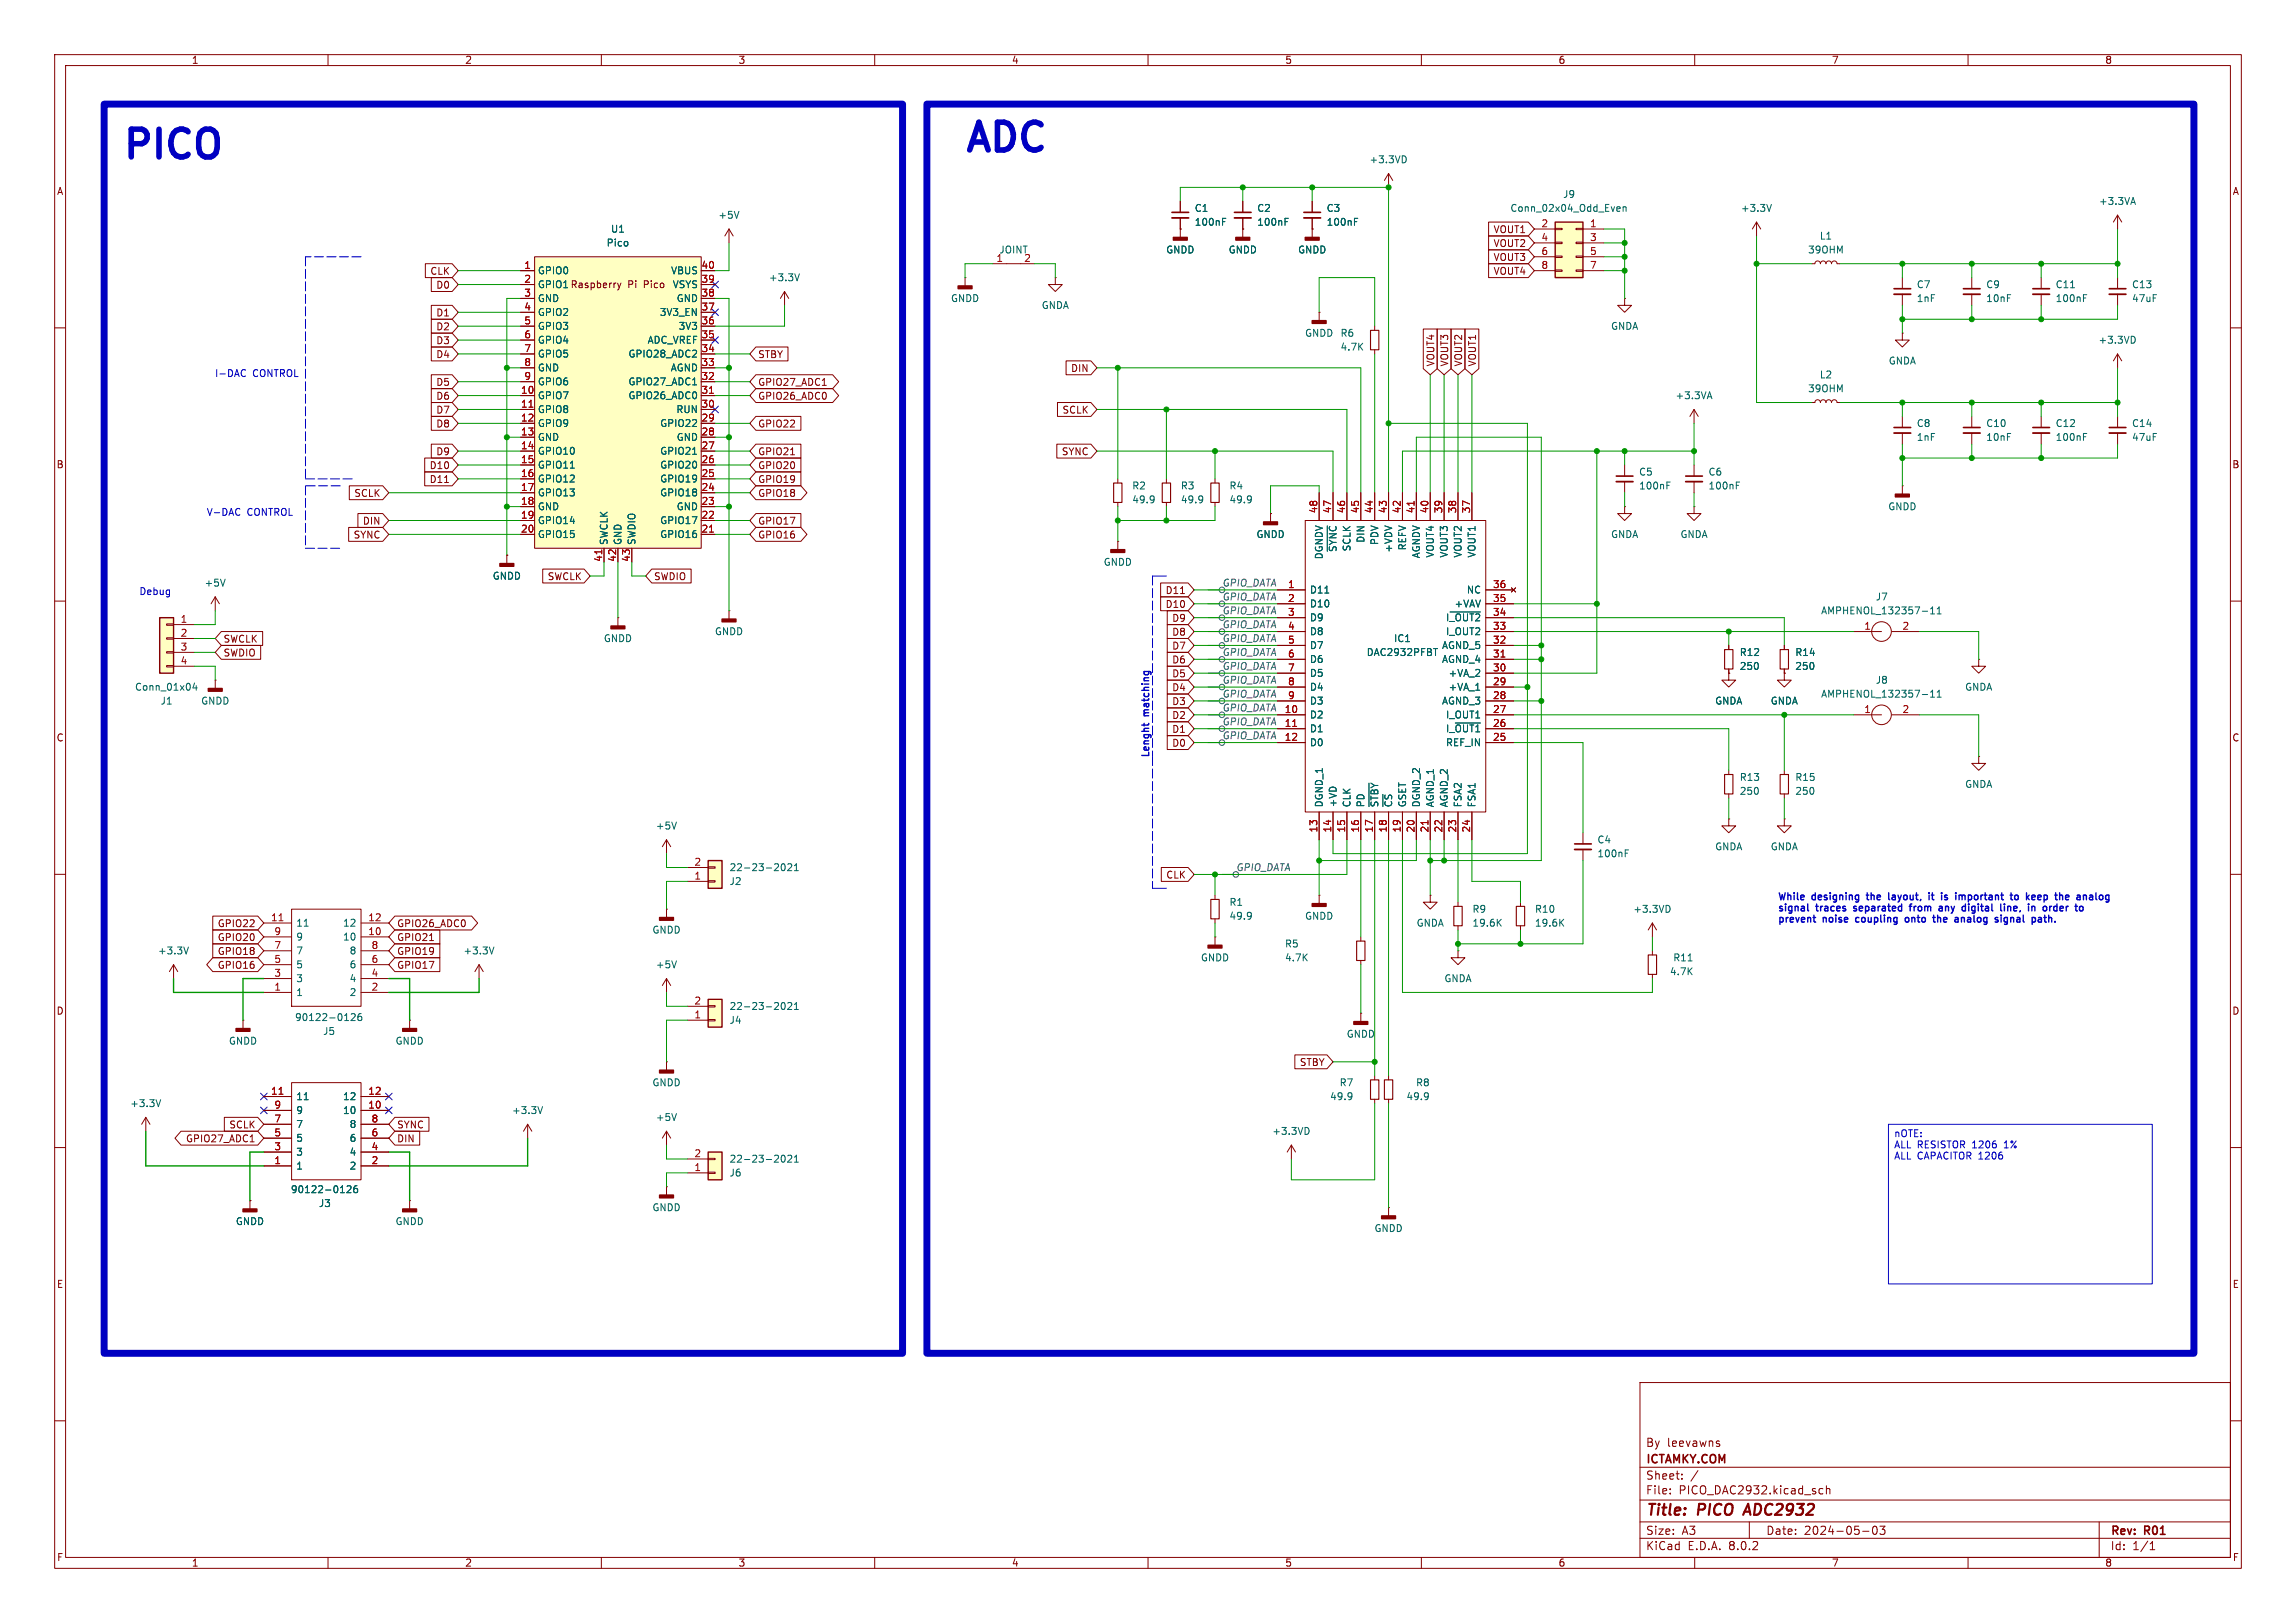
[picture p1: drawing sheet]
<svg xmlns="http://www.w3.org/2000/svg" width="420mm" height="297mm" viewBox="0 0 420 297" stroke-linecap="round" stroke-linejoin="round" font-family="sans-serif">
<defs><g id="words">
<g font-size="7.1" fill="#0000c2">
<text x="175.9" y="29.2">ADC</text>
<text x="21.8" y="30.5">PICO</text>
</g>
<g font-size="2.8" fill="#840000">
<text x="301" y="277.9">Title:</text>
<text x="310.6" y="277.9">PICO</text>
<text x="320" y="277.9">ADC2932</text>
</g>
<g font-size="2.1" fill="#840000">
<text x="301" y="268.2">ICTAMKY.COM</text>
<text x="301" y="265">By</text>
<text x="304.9" y="265">leevawns</text>
<text x="301" y="273.7">File:</text>
<text x="301" y="271">Sheet:</text>
<text x="307.1" y="273.7">PICO_DAC2932.kicad_sch</text>
<text x="301" y="281.1">Size:</text>
<text x="307.6" y="281.1">A3</text>
<text x="323" y="281.1">Date:</text>
<text x="330" y="281.1">2024-05-03</text>
<text x="386" y="281.3">Rev:</text>
<text x="392.4" y="281.3">R01</text>
<text x="301" y="283.9">KiCad</text>
<text x="308.7" y="283.9">E.D.A.</text>
<text x="316.3" y="283.9">8.0.2</text>
<text x="386" y="283.9">Id:</text>
<text x="390.1" y="283.9">1/1</text>
</g>
<g font-size="1.8" fill="#840000">
<text x="35" y="11.9">1</text>
<text x="85" y="11.9">2</text>
<text x="135" y="11.9">3</text>
<text x="185" y="11.9">4</text>
<text x="235" y="11.9">5</text>
<text x="285" y="11.9">6</text>
<text x="335" y="11.9">7</text>
<text x="385" y="11.9">8</text>
<text x="10.3" y="35.9">A</text>
<text x="408.3" y="35.9">A</text>
<text x="273.1" y="42.9">VOUT1</text>
<text x="273.1" y="47.9">VOUT3</text>
<text x="273.1" y="45.4">VOUT2</text>
<text x="78.6" y="50.5">CLK</text>
<text x="79.7" y="53">D0</text>
<text x="98.3" y="52.9">GPIO1 Raspberry</text>
<text x="114.8" y="52.9">Pi</text>
<text x="117.9" y="52.9">Pico</text>
<text x="273.1" y="50.5">VOUT4</text>
<text x="79.7" y="58.1">D1</text>
<text x="79.7" y="60.6">D2</text>
<text x="79.7" y="65.7">D4</text>
<text x="79.7" y="63.2">D3</text>
<text x="138.6" y="65.7">STBY</text>
<text x="79.7" y="70.8">D5</text>
<text x="138.6" y="70.8">GPIO27_ADC1</text>
<text x="195.8" y="68.3">DIN</text>
<text x="262.6" y="67.2" transform="rotate(-90 262.6 67.2)">VOUT4</text>
<text x="265.1" y="67.2" transform="rotate(-90 265.1 67.2)">VOUT3</text>
<text x="267.7" y="67.2" transform="rotate(-90 267.7 67.2)">VOUT2</text>
<text x="270.2" y="67.2" transform="rotate(-90 270.2 67.2)">VOUT1</text>
<text x="79.7" y="75.9">D7</text>
<text x="79.7" y="73.3">D6</text>
<text x="138.6" y="73.3">GPIO26_ADC0</text>
<text x="194.3" y="75.9">SCLK</text>
<text x="79.7" y="78.4">D8</text>
<text x="79.7" y="83.5">D9</text>
<text x="138.6" y="83.5">GPIO21</text>
<text x="138.6" y="78.4">GPIO22</text>
<text x="194.1" y="83.5">SYNC</text>
<text x="10.3" y="85.9">B</text>
<text x="78.5" y="86">D10</text>
<text x="78.5" y="88.6">D11</text>
<text x="138.6" y="88.6">GPIO19</text>
<text x="138.6" y="86">GPIO20</text>
<text x="408.2" y="85.9">B</text>
<text x="64.7" y="91.1">SCLK</text>
<text x="138.6" y="91.1">GPIO18</text>
<text x="64.6" y="98.7">SYNC</text>
<text x="66.3" y="96.2">DIN</text>
<text x="138.6" y="96.2">GPIO17</text>
<text x="138.6" y="98.7">GPIO16</text>
<text x="100.1" y="106.4">SWCLK</text>
<text x="119.5" y="106.4">SWDIO</text>
<text x="213.1" y="111.4">D10</text>
<text x="213.1" y="108.9">D11</text>
<text x="214.3" y="114">D9</text>
<text x="40.8" y="117.8">SWCLK</text>
<text x="214.3" y="116.5">D8</text>
<text x="214.3" y="119.1">D7</text>
<text x="40.8" y="120.3">SWDIO</text>
<text x="214.3" y="121.6">D6</text>
<text x="214.3" y="124.1">D5</text>
<text x="214.3" y="126.7">D4</text>
<text x="214.3" y="131.8">D2</text>
<text x="214.3" y="129.2">D3</text>
<text x="10.3" y="135.9">C</text>
<text x="214.3" y="136.8">D0</text>
<text x="214.3" y="134.3">D1</text>
<text x="408.2" y="135.9">C</text>
<text x="213.2" y="161">CLK</text>
<text x="39.7" y="169.9">GPIO22</text>
<text x="39.7" y="172.4">GPIO20</text>
<text x="72.5" y="172.4">GPIO21</text>
<text x="72.5" y="169.9">GPIO26_ADC0</text>
<text x="39.7" y="177.5">GPIO16</text>
<text x="39.7" y="174.9">GPIO18</text>
<text x="72.5" y="174.9">GPIO19</text>
<text x="72.5" y="177.5">GPIO17</text>
<text x="10.3" y="185.9">D</text>
<text x="408.2" y="185.9">D</text>
<text x="237.7" y="195.3">STBY</text>
<text x="33.9" y="209.2">GPIO27_ADC1</text>
<text x="41.9" y="206.7">SCLK</text>
<text x="72.5" y="209.2">DIN</text>
<text x="72.5" y="206.7">SYNC</text>
<text x="10.3" y="235.9">E</text>
<text x="408.3" y="235.9">E</text>
<text x="10.3" y="285.9">F</text>
<text x="35" y="286.9">1</text>
<text x="85" y="286.9">2</text>
<text x="135" y="286.9">3</text>
<text x="185" y="286.9">4</text>
<text x="235" y="286.9">5</text>
<text x="285" y="286.9">6</text>
<text x="335" y="286.9">7</text>
<text x="385" y="286.9">8</text>
<text x="408.3" y="285.9">F</text>
</g>
<g font-size="1.8" fill="#006464">
<text x="250.4" y="30.1">+3.3VD</text>
<text x="131.3" y="40.2">+5V</text>
<text x="218.4" y="39">C1</text>
<text x="218.4" y="41.5">100nF</text>
<text x="229.9" y="39">C2</text>
<text x="229.9" y="41.5">100nF</text>
<text x="242.6" y="39">C3</text>
<text x="242.6" y="41.5">100nF</text>
<text x="276.2" y="39">Conn_02x04_Odd_Even</text>
<text x="285.8" y="36.4">J9</text>
<text x="318.4" y="39">+3.3V</text>
<text x="383.9" y="37.7">+3.3VA</text>
<text x="110.9" y="45.3">Pico</text>
<text x="111.7" y="42.8">U1</text>
<text x="182.7" y="46.6">JOINT</text>
<text x="213.2" y="46.6">GNDD</text>
<text x="224.7" y="46.6">GNDD</text>
<text x="237.4" y="46.6">GNDD</text>
<text x="330.6" y="46.6">39OHM</text>
<text x="332.8" y="44">L1</text>
<text x="98.3" y="50.4">GPIO0</text>
<text x="98.3" y="52.9">GPIO1</text>
<text x="122.7" y="50.4">VBUS</text>
<text x="123" y="52.9">VSYS</text>
<text x="140.6" y="51.7">+3.3V</text>
<text x="182.2" y="48">1</text>
<text x="350.5" y="52.9">C7</text>
<text x="363.2" y="52.9">C9</text>
<text x="375.9" y="52.9">C11</text>
<text x="389.9" y="52.9">C13</text>
<text x="98.3" y="55.5">GND</text>
<text x="98.3" y="58">GPIO2</text>
<text x="120.6" y="58">3V3_EN</text>
<text x="123.7" y="55.5">GND</text>
<text x="173.9" y="55.5">GNDD</text>
<text x="190.5" y="56.7">GNDA</text>
<text x="350.5" y="55.5">1nF</text>
<text x="363.2" y="55.5">10nF</text>
<text x="375.9" y="55.5">100nF</text>
<text x="389.9" y="55.5">47uF</text>
<text x="98.3" y="60.6">GPIO3</text>
<text x="98.3" y="63.1">GPIO4</text>
<text x="98.3" y="65.6">GPIO5</text>
<text x="114.9" y="65.6">GPIO28_ADC2</text>
<text x="118.4" y="63.1">ADC_VREF</text>
<text x="124.1" y="60.6">3V3</text>
<text x="238.6" y="61.8">GNDD</text>
<text x="245.1" y="61.8">R6</text>
<text x="245.1" y="64.4">4.7K</text>
<text x="294.6" y="60.6">GNDA</text>
<text x="383.8" y="63.1">+3.3VD</text>
<text x="98.3" y="68.2">GND</text>
<text x="98.3" y="70.7">GPIO6</text>
<text x="114.9" y="70.7">GPIO27_ADC1</text>
<text x="122.6" y="68.2">AGND</text>
<text x="330.6" y="72">39OHM</text>
<text x="332.8" y="69.4">L2</text>
<text x="345.4" y="66.9">GNDA</text>
<text x="98.3" y="73.3">GPIO7</text>
<text x="98.3" y="75.8">GPIO8</text>
<text x="114.9" y="73.3">GPIO26_ADC0</text>
<text x="123.6" y="75.8">RUN</text>
<text x="306.4" y="73.3">+3.3VA</text>
<text x="98.3" y="78.3">GPIO9</text>
<text x="98.3" y="80.9">GND</text>
<text x="98.3" y="83.4">GPIO10</text>
<text x="120.7" y="83.4">GPIO21</text>
<text x="120.7" y="78.3">GPIO22</text>
<text x="123.7" y="80.9">GND</text>
<text x="350.5" y="78.3">C8</text>
<text x="350.5" y="80.9">1nF</text>
<text x="363.2" y="78.3">C10</text>
<text x="363.2" y="80.9">10nF</text>
<text x="375.9" y="78.3">C12</text>
<text x="375.9" y="80.9">100nF</text>
<text x="389.9" y="78.3">C14</text>
<text x="389.9" y="80.9">47uF</text>
<text x="98.3" y="86">GPIO11</text>
<text x="98.3" y="88.5">GPIO12</text>
<text x="120.7" y="88.5">GPIO19</text>
<text x="120.7" y="86">GPIO20</text>
<text x="207" y="89.8">R2</text>
<text x="215.9" y="89.8">R3</text>
<text x="224.8" y="89.8">R4</text>
<text x="299.7" y="87.2">C5</text>
<text x="299.7" y="89.8">100nF</text>
<text x="312.4" y="87.2">C6</text>
<text x="312.4" y="89.8">100nF</text>
<text x="98.3" y="91">GPIO13</text>
<text x="98.3" y="93.6">GND</text>
<text x="120.7" y="91">GPIO18</text>
<text x="123.7" y="93.6">GND</text>
<text x="207" y="92.3">49.9</text>
<text x="215.9" y="92.3">49.9</text>
<text x="224.8" y="92.3">49.9</text>
<text x="345.3" y="93.6">GNDD</text>
<text x="98.3" y="96.1">GPIO14</text>
<text x="98.3" y="98.7">GPIO15</text>
<text x="111.4" y="99.8" transform="rotate(-90 111.4 99.8)">SWCLK</text>
<text x="113.9" y="99.8" transform="rotate(-90 113.9 99.8)">GND</text>
<text x="116.4" y="99.8" transform="rotate(-90 116.4 99.8)">SWDIO</text>
<text x="120.7" y="98.7">GPIO16</text>
<text x="120.7" y="96.1">GPIO17</text>
<text x="229.7" y="98.7">GNDD</text>
<text x="244.7" y="101.1" transform="rotate(-90 244.7 101.1)">~{SYNC}</text>
<text x="247.2" y="101" transform="rotate(-90 247.2 101)">SCLK</text>
<text x="249.8" y="99.4" transform="rotate(-90 249.8 99.4)">DIN</text>
<text x="252.3" y="99.8" transform="rotate(-90 252.3 99.8)">PDV</text>
<text x="254.9" y="101.2" transform="rotate(-90 254.9 101.2)">+VDV</text>
<text x="257.4" y="100.8" transform="rotate(-90 257.4 100.8)">REFV</text>
<text x="294.6" y="98.7">GNDA</text>
<text x="307.3" y="98.7">GNDA</text>
<text x="37.3" y="107.5">+5V</text>
<text x="90" y="106.3">GNDD</text>
<text x="201.8" y="103.7">GNDD</text>
<text x="242.2" y="102.4" transform="rotate(-90 242.2 102.4)">DGNDV</text>
<text x="259.9" y="102.3" transform="rotate(-90 259.9 102.3)">AGNDV</text>
<text x="262.5" y="102.1" transform="rotate(-90 262.5 102.1)">VOUT4</text>
<text x="265" y="102.1" transform="rotate(-90 265 102.1)">VOUT3</text>
<text x="267.6" y="102.1" transform="rotate(-90 267.6 102.1)">VOUT2</text>
<text x="270.1" y="102.1" transform="rotate(-90 270.1 102.1)">VOUT1</text>
<text x="239.5" y="108.8">D11</text>
<text x="239.5" y="111.4">D10</text>
<text x="239.5" y="113.9">D9</text>
<text x="264.4" y="113.9">I~{_OUT2}</text>
<text x="266" y="111.4">+VAV</text>
<text x="268.2" y="108.8">NC</text>
<text x="333" y="112.6">AMPHENOL_132357-11</text>
<text x="343" y="110.1">J7</text>
<text x="110.4" y="117.7">GNDD</text>
<text x="130.7" y="116.4">GNDD</text>
<text x="239.5" y="116.4">D8</text>
<text x="239.5" y="119">D7</text>
<text x="254.9" y="117.7">IC1</text>
<text x="263.7" y="119">AGND_5</text>
<text x="264.4" y="116.4">I_OUT2</text>
<text x="239.5" y="121.5">D6</text>
<text x="239.5" y="124.1">D5</text>
<text x="249.9" y="120.2">DAC2932PFBT</text>
<text x="263.7" y="121.5">AGND_4</text>
<text x="264.9" y="124.1">+VA_2</text>
<text x="318.1" y="120.2">R12</text>
<text x="318.1" y="122.8">250</text>
<text x="328.3" y="120.2">R14</text>
<text x="328.3" y="122.8">250</text>
<text x="343" y="125.3">J8</text>
<text x="24.6" y="126.6">Conn_01x04</text>
<text x="29.3" y="129.1">J1</text>
<text x="36.7" y="129.1">GNDD</text>
<text x="239.5" y="131.7">D2</text>
<text x="239.5" y="126.6">D4</text>
<text x="239.5" y="129.1">D3</text>
<text x="263.7" y="129.1">AGND_3</text>
<text x="264.4" y="131.7">I_OUT1</text>
<text x="264.9" y="126.6">+VA_1</text>
<text x="313.6" y="129.1">GNDA</text>
<text x="323.8" y="129.1">GNDA</text>
<text x="333" y="127.9">AMPHENOL_132357-11</text>
<text x="359.4" y="126.6">GNDA</text>
<text x="239.5" y="134.2">D1</text>
<text x="239.5" y="136.8">D0</text>
<text x="264.4" y="136.8">REF_IN</text>
<text x="264.4" y="134.2">I_~{OUT1}</text>
<text x="318.1" y="143.1">R13</text>
<text x="328.3" y="143.1">R15</text>
<text x="242.2" y="147.8" transform="rotate(-90 242.2 147.8)">DGND_1</text>
<text x="244.7" y="147.8" transform="rotate(-90 244.7 147.8)">+VD</text>
<text x="247.2" y="147.8" transform="rotate(-90 247.2 147.8)">CLK</text>
<text x="249.8" y="147.8" transform="rotate(-90 249.8 147.8)">PD</text>
<text x="252.3" y="147.8" transform="rotate(-90 252.3 147.8)">~{STBY}</text>
<text x="254.9" y="147.8" transform="rotate(-90 254.9 147.8)">~{CS}</text>
<text x="257.4" y="147.8" transform="rotate(-90 257.4 147.8)">GSET</text>
<text x="259.9" y="147.8" transform="rotate(-90 259.9 147.8)">DGND_2</text>
<text x="262.5" y="147.8" transform="rotate(-90 262.5 147.8)">AGND_1</text>
<text x="265" y="147.8" transform="rotate(-90 265 147.8)">AGND_2</text>
<text x="267.6" y="147.8" transform="rotate(-90 267.6 147.8)">FSA2</text>
<text x="270.1" y="147.8" transform="rotate(-90 270.1 147.8)">FSA1</text>
<text x="318.1" y="145.6">250</text>
<text x="328.3" y="145.6">250</text>
<text x="359.4" y="144.4">GNDA</text>
<text x="119.9" y="152">+5V</text>
<text x="292.1" y="154.5">C4</text>
<text x="313.6" y="155.8">GNDA</text>
<text x="323.8" y="155.8">GNDA</text>
<text x="133.4" y="159.6">22-23-2021</text>
<text x="292.1" y="157.1">100nF</text>
<text x="133.4" y="162.2">J2</text>
<text x="224.8" y="166">R1</text>
<text x="269.3" y="167.2">R9</text>
<text x="280.7" y="167.2">R10</text>
<text x="298.7" y="167.2">+3.3VD</text>
<text x="54.1" y="169.8">11</text>
<text x="54.1" y="172.3">9</text>
<text x="62.7" y="172.3">10</text>
<text x="62.7" y="169.8">12</text>
<text x="119.2" y="171">GNDD</text>
<text x="224.8" y="168.5">49.9</text>
<text x="235" y="173.6">R5</text>
<text x="238.6" y="168.5">GNDD</text>
<text x="259" y="169.8">GNDA</text>
<text x="269.3" y="169.8">19.6K</text>
<text x="280.7" y="169.8">19.6K</text>
<text x="28.8" y="174.9">+3.3V</text>
<text x="54.1" y="179.9">3</text>
<text x="54.1" y="177.4">5</text>
<text x="54.1" y="174.9">7</text>
<text x="63.9" y="179.9">4</text>
<text x="63.9" y="177.4">6</text>
<text x="63.9" y="174.9">8</text>
<text x="84.7" y="174.9">+3.3V</text>
<text x="119.9" y="177.4">+5V</text>
<text x="219.6" y="176.1">GNDD</text>
<text x="235" y="176.1">4.7K</text>
<text x="264.1" y="179.9">GNDA</text>
<text x="305.4" y="178.7">4.7K</text>
<text x="306" y="176.1">R11</text>
<text x="54.1" y="182.5">1</text>
<text x="63.9" y="182.5">2</text>
<text x="133.4" y="185">22-23-2021</text>
<text x="41.8" y="191.4">GNDD</text>
<text x="53.9" y="187">90122-0126</text>
<text x="59" y="189.6">J5</text>
<text x="72.3" y="191.4">GNDD</text>
<text x="133.4" y="187.6">J4</text>
<text x="246.2" y="190.1">GNDD</text>
<text x="23.7" y="202.8">+3.3V</text>
<text x="54.1" y="201.5">11</text>
<text x="62.7" y="201.5">12</text>
<text x="119.2" y="199">GNDD</text>
<text x="243.2" y="201.5">49.9</text>
<text x="245" y="199">R7</text>
<text x="257.2" y="201.5">49.9</text>
<text x="258.9" y="199">R8</text>
<text x="54.1" y="209.1">5</text>
<text x="54.1" y="206.6">7</text>
<text x="54.1" y="204.1">9</text>
<text x="62.7" y="204.1">10</text>
<text x="63.9" y="209.1">6</text>
<text x="63.9" y="206.6">8</text>
<text x="93.6" y="204.1">+3.3V</text>
<text x="119.9" y="205.3">+5V</text>
<text x="232.6" y="207.9">+3.3VD</text>
<text x="54.1" y="214.2">1</text>
<text x="54.1" y="211.7">3</text>
<text x="63.9" y="214.2">2</text>
<text x="63.9" y="211.7">4</text>
<text x="133.4" y="215.5">J6</text>
<text x="133.4" y="213">22-23-2021</text>
<text x="53.1" y="218.5">90122-0126</text>
<text x="58.2" y="221.1">J3</text>
<text x="119.2" y="221.8">GNDD</text>
<text x="43" y="224.4">GNDD</text>
<text x="72.3" y="224.4">GNDD</text>
<text x="251.3" y="225.7">GNDD</text>
</g>
<g font-size="1.8" fill="#a90000">
<text x="281.9" y="41.7">2</text>
<text x="290.8" y="41.7">1</text>
<text x="281.9" y="44.2">4</text>
<text x="281.9" y="46.7">6</text>
<text x="290.8" y="44.2">3</text>
<text x="290.8" y="46.7">5</text>
<text x="95.8" y="49.3">1</text>
<text x="95.8" y="51.8">2</text>
<text x="128.2" y="51.8">39</text>
<text x="128.2" y="49.3">40</text>
<text x="187.3" y="48">2</text>
<text x="281.9" y="49.3">8</text>
<text x="290.8" y="49.3">7</text>
<text x="95.8" y="54.4">3</text>
<text x="95.8" y="56.9">4</text>
<text x="95.8" y="59.4">5</text>
<text x="128.2" y="59.4">36</text>
<text x="128.2" y="56.9">37</text>
<text x="128.2" y="54.4">38</text>
<text x="95.8" y="62">6</text>
<text x="95.8" y="64.5">7</text>
<text x="128.2" y="64.5">34</text>
<text x="128.2" y="62">35</text>
<text x="95.8" y="67.1">8</text>
<text x="95.8" y="69.6">9</text>
<text x="128.2" y="69.6">32</text>
<text x="128.2" y="67.1">33</text>
<text x="95.2" y="72.1">10</text>
<text x="95.2" y="74.7">11</text>
<text x="95.2" y="77.2">12</text>
<text x="128.2" y="77.2">29</text>
<text x="128.2" y="74.7">30</text>
<text x="128.2" y="72.1">31</text>
<text x="95.2" y="79.8">13</text>
<text x="95.2" y="82.3">14</text>
<text x="128.2" y="82.3">27</text>
<text x="128.2" y="79.8">28</text>
<text x="95.2" y="84.8">15</text>
<text x="95.2" y="87.4">16</text>
<text x="95.2" y="89.9">17</text>
<text x="128.2" y="89.9">24</text>
<text x="128.2" y="87.4">25</text>
<text x="128.2" y="84.8">26</text>
<text x="95.2" y="92.5">18</text>
<text x="95.2" y="95">19</text>
<text x="128.2" y="95">22</text>
<text x="128.2" y="92.5">23</text>
<text x="241" y="94" transform="rotate(-90 241 94)">48</text>
<text x="243.6" y="94" transform="rotate(-90 243.6 94)">47</text>
<text x="246.1" y="94" transform="rotate(-90 246.1 94)">46</text>
<text x="248.7" y="94" transform="rotate(-90 248.7 94)">45</text>
<text x="251.2" y="94" transform="rotate(-90 251.2 94)">44</text>
<text x="253.7" y="94" transform="rotate(-90 253.7 94)">43</text>
<text x="256.3" y="94" transform="rotate(-90 256.3 94)">42</text>
<text x="258.8" y="94" transform="rotate(-90 258.8 94)">41</text>
<text x="261.4" y="94" transform="rotate(-90 261.4 94)">40</text>
<text x="263.9" y="94" transform="rotate(-90 263.9 94)">39</text>
<text x="266.4" y="94" transform="rotate(-90 266.4 94)">38</text>
<text x="269" y="94" transform="rotate(-90 269 94)">37</text>
<text x="95.2" y="97.5">20</text>
<text x="128.2" y="97.5">21</text>
<text x="110.2" y="102.9" transform="rotate(-90 110.2 102.9)">41</text>
<text x="112.8" y="102.9" transform="rotate(-90 112.8 102.9)">42</text>
<text x="115.3" y="102.9" transform="rotate(-90 115.3 102.9)">43</text>
<text x="235.5" y="107.7">1</text>
<text x="273" y="107.7">36</text>
<text x="235.5" y="110.2">2</text>
<text x="235.5" y="112.8">3</text>
<text x="273" y="112.8">34</text>
<text x="273" y="110.2">35</text>
<text x="32.9" y="114">1</text>
<text x="32.9" y="116.6">2</text>
<text x="32.9" y="119.1">3</text>
<text x="235.5" y="115.3">4</text>
<text x="235.5" y="117.9">5</text>
<text x="273" y="117.9">32</text>
<text x="273" y="115.3">33</text>
<text x="340.9" y="115.3">1</text>
<text x="347.9" y="115.3">2</text>
<text x="32.9" y="121.7">4</text>
<text x="235.5" y="120.4">6</text>
<text x="235.5" y="122.9">7</text>
<text x="235.5" y="125.5">8</text>
<text x="273" y="125.5">29</text>
<text x="273" y="122.9">30</text>
<text x="273" y="120.4">31</text>
<text x="234.9" y="130.6">10</text>
<text x="235.5" y="128">9</text>
<text x="273" y="130.6">27</text>
<text x="273" y="128">28</text>
<text x="340.9" y="130.6">1</text>
<text x="347.9" y="130.6">2</text>
<text x="234.9" y="133.1">11</text>
<text x="234.9" y="135.6">12</text>
<text x="273" y="135.6">25</text>
<text x="273" y="133.1">26</text>
<text x="241" y="152.4" transform="rotate(-90 241 152.4)">13</text>
<text x="243.6" y="152.4" transform="rotate(-90 243.6 152.4)">14</text>
<text x="246.1" y="152.4" transform="rotate(-90 246.1 152.4)">15</text>
<text x="248.7" y="152.4" transform="rotate(-90 248.7 152.4)">16</text>
<text x="251.2" y="152.4" transform="rotate(-90 251.2 152.4)">17</text>
<text x="253.7" y="152.4" transform="rotate(-90 253.7 152.4)">18</text>
<text x="256.3" y="152.4" transform="rotate(-90 256.3 152.4)">19</text>
<text x="258.8" y="152.4" transform="rotate(-90 258.8 152.4)">20</text>
<text x="261.4" y="152.4" transform="rotate(-90 261.4 152.4)">21</text>
<text x="263.9" y="152.4" transform="rotate(-90 263.9 152.4)">22</text>
<text x="266.4" y="152.4" transform="rotate(-90 266.4 152.4)">23</text>
<text x="269" y="152.4" transform="rotate(-90 269 152.4)">24</text>
<text x="126.9" y="161">1</text>
<text x="126.9" y="158.5">2</text>
<text x="49.5" y="168.7">11</text>
<text x="50.1" y="173.7">7</text>
<text x="50.1" y="171.2">9</text>
<text x="67.3" y="171.2">10</text>
<text x="67.3" y="168.7">12</text>
<text x="67.9" y="173.7">8</text>
<text x="50.1" y="178.8">3</text>
<text x="50.1" y="176.3">5</text>
<text x="67.9" y="178.8">4</text>
<text x="67.9" y="176.3">6</text>
<text x="50.1" y="181.4">1</text>
<text x="67.9" y="181.4">2</text>
<text x="126.9" y="183.9">2</text>
<text x="126.9" y="186.4">1</text>
<text x="49.5" y="200.4">11</text>
<text x="50.1" y="202.9">9</text>
<text x="67.3" y="202.9">10</text>
<text x="67.3" y="200.4">12</text>
<text x="50.1" y="208">5</text>
<text x="50.1" y="205.5">7</text>
<text x="67.9" y="208">6</text>
<text x="67.9" y="205.5">8</text>
<text x="50.1" y="213.1">1</text>
<text x="50.1" y="210.6">3</text>
<text x="67.9" y="213.1">2</text>
<text x="67.9" y="210.6">4</text>
<text x="126.9" y="214.4">1</text>
<text x="126.9" y="211.8">2</text>
</g>
<g font-size="1.8" fill="#0000c2">
<text x="39.2" y="69.2">I-DAC</text>
<text x="46.2" y="69.2">CONTROL</text>
<text x="37.7" y="94.6">V-DAC</text>
<text x="45.2" y="94.6">CONTROL</text>
<text x="25.4" y="109">Debug</text>
<text x="210.6" y="131" transform="rotate(-90 210.6 131)">matching</text>
<text x="210.6" y="138.8" transform="rotate(-90 210.6 138.8)">Lenght</text>
<text x="325.1" y="165.1">While</text>
<text x="325.1" y="167.1">signal</text>
<text x="331.6" y="165.1">designing</text>
<text x="332.3" y="167.1">traces</text>
<text x="339.7" y="167.1">separated</text>
<text x="342.1" y="165.1">the</text>
<text x="346.5" y="165.1">layout,</text>
<text x="350.5" y="167.1">from</text>
<text x="354.4" y="165.1">it</text>
<text x="356.3" y="167.1">any</text>
<text x="357.2" y="165.1">is</text>
<text x="360.3" y="165.1">important</text>
<text x="361" y="167.1">digital</text>
<text x="368.6" y="167.1">line,</text>
<text x="370.9" y="165.1">to</text>
<text x="374.2" y="167.1">in</text>
<text x="374.3" y="165.1">keep</text>
<text x="377.4" y="167.1">order</text>
<text x="380.1" y="165.1">the</text>
<text x="384.6" y="165.1">analog</text>
<text x="325.1" y="169.2">prevent</text>
<text x="333.6" y="169.2">noise</text>
<text x="340" y="169.2">coupling</text>
<text x="349.6" y="169.2">onto</text>
<text x="355.3" y="169.2">the</text>
<text x="359.7" y="169.2">analog</text>
<text x="367.6" y="169.2">signal</text>
<text x="374.8" y="169.2">path.</text>
<text x="346.4" y="208.4">nOTE:</text>
<text x="346.4" y="210.5">ALL RESISTOR 1206</text>
<text x="346.4" y="212.5">ALL CAPACITOR 1206</text>
<text x="366.9" y="210.5">1%</text>
</g>
<g font-size="1.8" fill="#484848">
<text x="223.5" y="107.5">GPIO_DATA</text>
<text x="223.5" y="112.6">GPIO_DATA</text>
<text x="223.5" y="110.1">GPIO_DATA</text>
<text x="223.5" y="117.7">GPIO_DATA</text>
<text x="223.5" y="115.2">GPIO_DATA</text>
<text x="223.5" y="125.3">GPIO_DATA</text>
<text x="223.5" y="120.2">GPIO_DATA</text>
<text x="223.5" y="122.8">GPIO_DATA</text>
<text x="223.5" y="130.4">GPIO_DATA</text>
<text x="223.5" y="127.9">GPIO_DATA</text>
<text x="223.5" y="135.5">GPIO_DATA</text>
<text x="223.5" y="132.9">GPIO_DATA</text>
<text x="226.1" y="159.6">GPIO_DATA</text>
</g>
</g></defs>
<g fill="none" stroke="#840000" stroke-width=".18">
<path d="M10 10h400v277h-400zM12 12h396v273h-396zM60 10v2M110 10v2M160 10v2M210 10v2M260 10v2M310 10v2M360 10v2M10 60h2M181.6 48.3h7.6M251.5 59.7v.8"/>
<path d="M408 60h2M251.5 64v.8M309.9 74.9l-.8 1.3M309.9 74.9v2.6M309.9 74.9l.7 1.3M331.5 73.7h.5l.1-.4 .4-.1 .3 .1 .2 .4 .1-.4 .4-.1 .4 .1 .1 .4 .2-.4 .3-.1 .4 .1 .1 .4 .2-.4 .3-.1 .4 .1 .1 .4h.5M348 61v1.2h1.2l-1.2 1.3-1.3-1.3h1.3M348 61h.1M10 110h2M133.3 111.8h.1M133.3 111.8v1.5M408 110h2"/>
<path d="M10 160h2M408 160h2M10 210h2M408 210h2M10 260h2M300 253h108v32h-108zM408 260h2M300 278.5h108M300 274.5h108M300 268.5h108M305.5 273.2v.2M305.5 272.5v.1"/>
<path d="M307.7 270.5v.2M307.7 269.8v.1M310.6 269.1l-1.3 1.9M314.2 264.2l.3 .1 .1 .2-.2 .2h-.3M314.2 263.7l.3 .1M320 278.5v3M332.8 273.2l.2 .2 .4-.1M333.4 272.5l-.4-.1-.2 .1M334.1 272.5l.2-.1 .4 .1v.9M334.1 271.9v1.5M342.7 279.4l.2-.1a.8 .8 0 0 1 .5 .7 .8 .8 0 0 1-.5 .8 1 1 0 0 1-.2-1.4zM343.9 279.3h.9l-.5 .6 .4 .1v.6l-.2 .2h-.4l-.2-.2"/>
<path d="M384 278.5v6.5M60 285v2M110 285v2M160 285v2M210 285v2M260 285v2M300 281.5h108M310 285v2M340.7 280.2h1.2M360 285v2M393.3 283.6h.9M393.3 282.5l.4-.4v1.5"/>
</g>
<path d="M319.8 275.2l-.9 2" fill="none" stroke="#840000" stroke-width=".4"/>
<path d="M312.4 72.6h.6M312.7 71.7l.4 1.3" fill="none" stroke="#006464" stroke-width=".18"/>
<path d="M132.1 113.3h2.5v.5h-2.5z" fill="#840000" stroke="#840000" stroke-width=".25"/>
<path d="M250.7 60.5h1.5v3.5h-1.5z" fill="none" stroke="#840000" stroke-width=".2"/>
<path d="M97.8 47h30.5v53.3h-30.5z" fill="#ffffc2"/>
<g fill="none" stroke="#840000" stroke-width=".18">
<path d="M95.2 49.5h2.6M95.2 52.1h2.6M95.2 54.6h2.6M95.2 59.7h2.6M95.2 57.2h2.6M97.8 47h30.5v53.3h-30.5zM113 51.8l.3 .8M113.3 52.6l-.3 .5M113.6 51.8l-.3 .8M128.3 49.5h2.5M128.3 52.1h2.5M128.3 54.6h2.5"/>
<path d="M128.3 59.7h2.5M128.3 57.2h2.5M133.3 41.9l-.7 1.3M133.3 41.9v2.6M133.3 41.9l.8 1.3M95.2 72.4h2.6M95.2 74.9h2.6M95.2 77.5h2.6M95.2 69.9h2.6M95.2 67.3h2.6M95.2 64.8h2.6M95.2 62.2h2.6"/>
<path d="M128.3 72.4h2.5M128.3 74.9h2.5M128.3 77.5h2.5M128.3 69.9h2.5M128.3 67.3h2.5M128.3 64.8h2.5M128.3 62.2h2.5M95.2 80h2.6M95.2 82.6h2.6M95.2 85.1h2.6M95.2 87.6h2.6M95.2 90.2h2.6"/>
<path d="M95.2 92.7h2.6M95.2 95.3h2.6M95.2 97.8h2.6M128.3 80h2.5M128.3 82.6h2.5M128.3 85.1h2.5M128.3 87.6h2.5M128.3 90.2h2.5M128.3 92.7h2.5M128.3 95.3h2.5M128.3 97.8h2.5M92.7 101.6h.1"/>
<path d="M92.7 101.6v1.5M110.5 100.3v2.6M113 113h.1M113 100.3v2.6M113 113v1.6M115.6 100.3v2.6M121.9 153.7l-.7 1.2M121.9 153.7v2.5M121.9 153.7l.8 1.2M44.4 186.7h.1M44.4 186.7v1.5"/>
</g>
<path d="M96.8 74.5h.7M129.8 72h.7M129.8 97.4h.7M110.1 100.6v.8" fill="none" stroke="#a90000" stroke-width=".18"/>
<path d="M135.2 38.7l-.5 1.2M126.7 70.4h.7M104.3 85.7h.8M126.7 83.1h.7M123.7 150.4l-.4 1.3" fill="none" stroke="#006464" stroke-width=".18"/>
<g fill="#840000" stroke="#840000" stroke-width=".25">
<path d="M91.4 103.1h2.6v.5h-2.6z"/>
<path d="M111.8 114.6h2.5v.5h-2.5z"/>
<path d="M43.2 188.2h2.5v.5h-2.5z"/>
</g>
<path d="M129.5 157.5h2.6v5.1h-2.6z" fill="#ffffc2"/>
<path d="M125.7 158.8h3.8M129.5 158.6h1.3v.3h-1.3zM125.7 161.3h3.8M129.5 161.2h1.3v.2h-1.3z" fill="none" stroke="#840000" stroke-width=".18"/>
<path d="M129.5 157.5h2.6v5.1h-2.6z" fill="none" stroke="#840000" stroke-width=".25"/>
<path d="M143.1 158.1h.1a.68 .68 0 0 1 .4 .6 .68 .68 0 0 1-.4 .6 .84 .84 0 0 1-.1-1.2zM144.1 158.2l.5-.1 .2 .3-.8 .9h.8M145.3 159.3h.7M145.3 158.4l.4-.3v1.2" fill="none" stroke="#006464" stroke-width=".18"/>
<path d="M129.5 210.8h2.6v5.1h-2.6z" fill="#ffffc2"/>
<path d="M125.7 214.6h3.8M125.7 212.1h3.8M129.5 212h1.3v.2h-1.3zM129.5 214.5h1.3v.3h-1.3z" fill="none" stroke="#840000" stroke-width=".18"/>
<path d="M129.5 210.8h2.6v5.1h-2.6z" fill="none" stroke="#840000" stroke-width=".25"/>
<path d="M143.1 211.5l.1-.1a.68 .68 0 0 1 .4 .6 .68 .68 0 0 1-.4 .7 .84 .84 0 0 1-.1-1.2zM144.1 211.5l.5-.1 .2 .4-.8 .9h.8M145.3 212.7h.7M145.3 211.8l.4-.4v1.3" fill="none" stroke="#006464" stroke-width=".18"/>
<path d="M129.5 182.9h2.6v5.1h-2.6z" fill="#ffffc2"/>
<g fill="none" stroke="#840000" stroke-width=".18">
<path d="M387.3 39.4l-.7 1.2M387.3 39.4v2.5M387.3 39.4l.8 1.2M143.5 53.3l-.8 1.3M143.5 53.3v2.6M143.5 53.3l.8 1.3M176.5 50.8h.1M176.5 50.8v1.5M193 50.8v1.3h1.3l-1.3 1.2-1.2-1.2h1.2M193 50.8h.1M241.3 57.2h.1M241.3 57.2v1.5"/>
<path d="M297.2 54.6v1.3h1.2l-1.2 1.3-1.3-1.3h1.3M297.2 54.6h.1M321.3 40.6l-.8 1.3M321.3 40.6v2.6M321.3 40.6l.8 1.3M331.5 48.3h.5l.1-.4 .4-.1 .3 .1 .2 .4 .1-.4 .4-.1 .4 .1 .1 .4 .2-.4 .3-.1 .4 .1 .1 .4 .2-.4 .3-.1 .4 .1 .1 .4h.5M348 50.8v2M348 53.8v2.1M360.7 50.8v2M360.7 53.8v2.1M373.4 50.8v2M373.4 53.8v2.1"/>
<path d="M387.3 50.8v2M387.3 53.8v2.1M348 76.2v2M348 79.2v2.1M360.7 76.2v2M360.7 79.2v2.1M373.4 76.2v2M373.4 79.2v2.1M387.3 64.8v2.5M387.3 76.2v2M387.3 79.2v2.1M387.3 64.8l-.7 1.2"/>
<path d="M387.3 64.8l.8 1.2M204.5 99.1h.1M204.5 87.6v.8M204.5 91.9v.8M204.5 99.1v1.5M213.4 87.6v.8M213.4 91.9v.8M222.2 87.6v.8M222.2 91.9v.8M232.4 94h.1M232.4 94v1.5M238.8 95.3h33v53.3h-33z"/>
<path d="M241.3 90.2v5.1M243.8 90.2v5.1M246.4 90.2v5.1M248.9 90.2v5.1M251.5 90.2v5.1M254 90.2v5.1M256.5 90.2v5.1M259.1 90.2v5.1M261.6 90.2v5.1M264.2 90.2v5.1M266.7 90.2v5.1M269.2 90.2v5.1"/>
<path d="M297.2 92.7v1.3h1.2l-1.2 1.3-1.3-1.3h1.3M297.2 92.7h.1M297.2 85.1v2M297.2 88.1v2.1M309.9 92.7v1.3h1.2l-1.2 1.3-1.3-1.3h1.3M309.9 92.7h.1M309.9 85.1v2M309.9 88.1v2.1M348 88.9h.1M348 88.9v1.5M233.7 108h5.1M233.7 110.5h5.1"/>
<path d="M233.7 113h5.1M233.7 118.1h5.1M233.7 115.6h5.1M271.8 108h5.1M271.8 110.5h5.1M271.8 113h5.1M271.8 118.1h5.1M271.8 115.6h5.1M276.5 107.6l.7 .7M277.2 107.6l-.7 .7M316.2 118.1v.8M326.4 118.1v.8"/>
<path d="M339.1 115.6h5.1M346.1 115.6h5.1M233.7 130.8h5.1M233.7 133.4h5.1M233.7 135.9h5.1M233.7 128.3h5.1M233.7 125.7h5.1M233.7 123.2h5.1M233.7 120.7h5.1M271.8 130.8h5.1M271.8 133.4h5.1M271.8 135.9h5.1"/>
<path d="M271.8 128.3h5.1M271.8 125.7h5.1M271.8 123.2h5.1M271.8 120.7h5.1M316.2 123.2v1.3h1.3l-1.3 1.2-1.2-1.2h1.2M316.2 123.2h.1M316.2 122.4v.8M326.4 123.2v1.3h1.3l-1.3 1.2-1.3-1.2h1.3M326.4 123.2h.1M326.4 122.4v.8M339.1 130.8h5.1M346.1 130.8h5.1"/>
<path d="M361.9 120.7v1.2h1.3l-1.3 1.3-1.2-1.3h1.2M361.9 120.7h.1M361.9 138.4v1.3h1.3l-1.3 1.3-1.2-1.3h1.2M361.9 138.4h.1M241.3 148.6v5.1M243.8 148.6v5.1M246.4 148.6v5.1M248.9 148.6v5.1M251.5 148.6v5.1M254 148.6v5.1M256.5 148.6v5.1M259.1 148.6v5.1"/>
<path d="M261.6 148.6v5.1M264.2 148.6v5.1M266.7 148.6v5.1M269.2 148.6v5.1M289.6 152.4v2M289.6 155.4v2.1M316.2 149.9v1.2h1.3l-1.3 1.3-1.2-1.3h1.2M316.2 149.9h.1M316.2 141v.7M316.2 145.3v.8M326.4 149.9v1.2h1.3l-1.3 1.3-1.3-1.3h1.3M326.4 149.9h.1"/>
<path d="M326.4 141v.7M326.4 145.3v.8M48.3 171.5h5M48.3 168.9h5M48.3 179.1h5M48.3 176.5h5M48.3 174h5M53.3 166.4h12.7v17.8h-12.7zM66 171.5h5.1M66 168.9h5.1M66 179.1h5.1M66 176.5h5.1"/>
<path d="M66 174h5.1M87.6 176.5l.8 1.3M87.6 176.5v2.6M87.6 176.5l-.7 1.3M121.9 166.4h.1M121.9 166.4v1.5M121.9 179.1v2.5M121.9 179.1l-.7 1.2M121.9 179.1l.8 1.2M222.2 171.5h.1M222.2 163.8v.8M222.2 168.1v.8"/>
<path d="M222.2 171.5v1.5M241.3 163.8h.1M241.3 163.8v1.6M248.9 171.5v.7M248.9 175.8v.7M261.6 163.8v1.3h1.3l-1.3 1.3-1.3-1.3h1.3M261.6 163.8h.1M266.7 174v1.3h1.3l-1.3 1.2-1.3-1.2h1.3M266.7 174h.1M266.7 165.1v.8M266.7 169.4v.8M48.3 181.6h5"/>
<path d="M53.3 198.1h12.7v17.8h-12.7zM66 181.6h5.1M74.9 186.7h.1M74.9 186.7v1.5M121.9 194.3h.1M121.9 194.3v1.5M125.7 186.7h3.8M125.7 184.2h3.8M129.5 184h1.3v.3h-1.3zM129.5 186.6h1.3v.2h-1.3zM248.9 185.4h.1M248.9 185.4v1.5"/>
<path d="M251.5 196.9v.7M254 196.9v.7M45.7 219.7h.1M45.7 219.7v1.5M48.3 213.4h5M48.3 203.2h5M48.3 200.7h5M48.3 210.8h5M48.3 208.3h5M48.3 205.7h5M66 213.4h5.1M66 203.2h5.1"/>
<path d="M66 200.7h5.1M66 210.8h5.1M66 208.3h5.1M66 205.7h5.1M74.9 219.7h.1M74.9 219.7v1.5M96.5 205.7l-.7 1.3M96.5 205.7v2.6M96.5 205.7l.8 1.3M121.9 217.2h.1M121.9 207v2.6M121.9 217.2v1.5"/>
<path d="M121.9 207l-.7 1.3M121.9 207l.8 1.3M236.2 209.6l-.7 1.2M236.2 209.6v2.5M236.2 209.6l.8 1.2M251.5 201.2v.7M254 201.2v.7M254 221h.1M254 221v1.5"/>
<circle cx="344.2" cy="115.6" r="1.8"/>
<circle cx="344.2" cy="130.8" r="1.8"/>
</g>
<path d="M129.5 182.9h2.6v5.1h-2.6z" fill="none" stroke="#840000" stroke-width=".25"/>
<g fill="none" stroke="#006464" stroke-width=".18">
<path d="M324 37.4l-.4 1.3M389.9 37h.6M390.2 36.1l.4 1.3M146.2 50.1l-.4 1.3M378.8 52.7h.7M381.1 54.5h.4M381.1 53.9h.6M381.1 79.9h.4M381.1 79.3h.6M390.2 61.5a.68 .68 0 0 1 .4 .7 .68 .68 0 0 1-.4 .6M211 90.8l.1 .7-.2 .4M211.1 91.3l-.1 .2"/>
<path d="M219.9 90.8l.1 .7-.2 .4M220 91.3l-.1 .2M228.8 90.8l.1 .7-.2 .4M228.9 91.3l-.1 .2M242.8 96.2v4.7M304.9 88.8h.4M304.9 88.2h.6M317.6 88.8h.4M317.6 88.2h.6M242.3 108.5h.8M262.2 118.7h.8M265.2 112h5.6"/>
<path d="M353.1 111.4l.4-.3v1.2M353.1 112.3h.8M354.4 111.4l.3-.3v1.2M354.4 112.3h.7M266.2 132.3h4.6M270 126.3h.7M353.1 127.6h.8M353.1 126.7l.4-.4v1.3M354.4 127.6h.7M354.4 126.7l.3-.4v1.3M250.4 143.3v4.3M297.3 156.1h.4"/>
<path d="M297.3 155.5h.6M55.7 169.5h.7M90.4 173.3l-.5 1.3M123.7 175.8l-.4 1.3M228.8 167l.1 .7-.2 .4M228.9 167.5l-.1 .2M274.1 168.8l.5 .7M274.6 168.2l-.7 .7M64.2 185.6l.5-.1 .3 .4-.8 .9h.8M66.1 185.5l-.4 .1a.85 .85 0 0 0 0 1.2l.4-.2 .1-.4-.3-.2h-.3l-.1 .2M143.1 183.5h.1a.68 .68 0 0 1 .4 .6 .68 .68 0 0 1-.4 .6 .84 .84 0 0 1-.1-1.2zM144.1 183.6l.5-.1 .2 .3-.8 .9h.8"/>
<path d="M145.3 184.7h.7M145.3 183.8l.4-.3v1.2M55.7 201.2h.7M63.5 217.1l.5-.1 .2 .4-.8 .9h.8M65.3 217h-.4a.85 .85 0 0 0 0 1.3l.5-.2v-.4l-.2-.2h-.4l-.1 .2M99.2 202.5l-.4 1.3M123.7 203.8l-.4 1.2M239 206.3a.68 .68 0 0 1 .5 .7 .68 .68 0 0 1-.5 .6M247.2 200l.1 .7-.2 .4M247.3 200.5l-.1 .2M261.1 200l.2 .7-.2 .4M261.3 200.5l-.2 .2"/>
</g>
<g fill="#840000" stroke="#840000" stroke-width=".25">
<path d="M240 58.7h2.6v.5h-2.6z"/>
<path d="M346.7 90.4h2.5v.5h-2.5z"/>
<path d="M175.3 52.3h2.5v.5h-2.5z"/>
<path d="M203.2 100.6h2.5v.5h-2.5z"/>
<path d="M252.7 222.5h2.6v.5h-2.6z"/>
<path d="M247.6 186.9h2.6v.6h-2.6z"/>
<path d="M231.1 95.5h2.6v.5h-2.6z"/>
<path d="M221 173h2.5v.5h-2.5z"/>
<path d="M240 165.4h2.6v.5h-2.6z"/>
<path d="M44.4 221.2h2.6v.5h-2.6z"/>
<path d="M73.7 221.2h2.5v.5h-2.5z"/>
<path d="M73.7 188.2h2.5v.5h-2.5z"/>
<path d="M120.6 167.9h2.6v.5h-2.6z"/>
<path d="M120.6 218.7h2.6v.5h-2.6z"/>
<path d="M120.6 195.8h2.6v.5h-2.6z"/>
</g>
<path d="M346.5 53.8h3M359.2 53.8h3M371.9 53.8h3M385.8 53.8h3.1M346.5 79.2h3M359.2 79.2h3M371.9 79.2h3M385.8 79.2h3.1M295.7 88.1h3M308.4 88.1h3M288 155.4h3.1" fill="none" stroke="#840000" stroke-width=".33"/>
<path d="M346.5 52.8h3M359.2 52.8h3M371.9 52.8h3M385.8 52.8h3.1M346.5 78.2h3M359.2 78.2h3M371.9 78.2h3M385.8 78.2h3.1M295.7 87.1h3M308.4 87.1h3M288 154.4h3.1" fill="none" stroke="#840000" stroke-width=".3"/>
<path d="M203.7 88.4h1.5v3.5h-1.5zM212.6 88.4h1.5v3.5h-1.5zM221.5 88.4h1.5v3.5h-1.5zM315.5 118.9h1.5v3.5h-1.5zM325.6 118.9h1.6v3.5h-1.6zM315.5 141.7h1.5v3.6h-1.5zM325.6 141.7h1.6v3.6h-1.6zM221.5 164.6h1.5v3.5h-1.5zM248.2 172.2h1.5v3.6h-1.5zM265.9 165.9h1.6v3.5h-1.6zM250.7 197.6h1.5v3.6h-1.5zM253.2 197.6h1.6v3.6h-1.6z" fill="none" stroke="#840000" stroke-width=".2"/>
<path d="M258.7 91.7v.8M236.5 132.9h.7M274.6 120.2h.7M261.2 150.2v.7M51 168.5h.8M51 200.2h.8" fill="none" stroke="#a90000" stroke-width=".18"/>
<path d="M284.5 40.6h5.1v10.2h-5.1z" fill="#ffffc2"/>
<g fill="none" stroke="#840000" stroke-width=".18">
<path d="M215.9 36.8v2.1M215.9 39.9v3.5M227.3 36.8v2.1M227.3 39.9v3.5M240 36.8v2.1M240 39.9v3.5M254 31.8l-.8 1.2M254 31.8v2.5M254 31.8l.8 1.2M215.9 41.9h.1M227.3 41.9h.1M240 41.9h.1"/>
<path d="M280.7 41.9h3.8M280.7 44.5h3.8M280.7 47h3.8M280.7 49.5h3.8M284.5 49.4h1.2v.3h-1.2zM284.5 46.9h1.2v.2h-1.2zM284.5 44.3h1.2v.3h-1.2zM284.5 41.8h1.2v.2h-1.2zM288.3 49.4h1.3v.3h-1.3zM288.3 46.9h1.3v.2h-1.3zM288.3 44.3h1.3v.3h-1.3zM288.3 41.8h1.3v.2h-1.3z"/>
<path d="M289.6 41.9h3.8M289.6 44.5h3.8M289.6 47h3.8M289.6 49.5h3.8M39.4 109.2l-.8 1.3M39.4 109.2v2.6M39.4 109.2l.7 1.3M278.1 165.1v.8M278.1 169.4v.8M302.3 168.9v2.6M302.3 174v.8M302.3 178.3v.8"/>
<path d="M302.3 168.9l-.8 1.3M302.3 168.9l.7 1.3"/>
</g>
<path d="M284.5 40.6h5.1v10.2h-5.1z" fill="none" stroke="#840000" stroke-width=".25"/>
<g fill="none" stroke="#006464" stroke-width=".18">
<path d="M223.6 40h.6M235.1 40h.6M247.8 40h.6M256.8 28.5a.68 .68 0 0 1 .4 .7 .68 .68 0 0 1-.4 .6M295.9 37.8l.4 .1 .1 .2-.6 .2M296.3 38.6l-.4 .1M296.9 38l.2-.2 .3 .1 .1 .8M296.9 37.8v.9M223.6 40.6h.5M235.1 40.6h.4M247.8 40.6h.4M41.2 106l-.4 1.3"/>
<path d="M285.5 168.8l.5 .7M286 168.2l-.7 .7M305.1 165.7a.68 .68 0 0 1 .4 .6 .68 .68 0 0 1-.4 .6M308.8 175.8h.7"/>
</g>
<path d="M277.4 165.9h1.5v3.5h-1.5zM301.5 174.8h1.5v3.5h-1.5z" fill="none" stroke="#840000" stroke-width=".2"/>
<g fill="#840000" stroke="#840000" stroke-width=".25">
<path d="M214.6 43.4h2.6v.5h-2.6z"/>
<path d="M238.8 43.4h2.5v.5h-2.5z"/>
<path d="M226.1 43.4h2.5v.5h-2.5z"/>
</g>
<path d="M214.4 39.9h3M225.8 39.9h3.1M238.5 39.9h3.1" fill="none" stroke="#840000" stroke-width=".33"/>
<path d="M214.4 38.9h3M225.8 38.9h3.1M238.5 38.9h3.1" fill="none" stroke="#840000" stroke-width=".3"/>
<path d="M29.2 113h2.5v10.2h-2.5z" fill="#ffffc2"/>
<g fill="none" stroke="#840000" stroke-width=".18">
<path d="M215.9 36.8v2.1M215.9 39.9v2M227.3 36.8v2.1M227.3 39.9v2M240 36.8v2.1M240 39.9v2M77.8 48.3h4.9l1.1 1.2-1.1 1.3h-4.9zM78.9 55.9h3.8l1.1 1.3-1.1 1.2h-3.8zM78.9 50.8h3.8l1.1 1.3-1.1 1.2h-3.8zM78.9 58.4h3.8l1.1 1.3-1.1 1.3h-3.8zM95.2 49.5h2.6M95.2 52.1h2.6"/>
<path d="M95.2 54.6h2.6M95.2 59.7h2.6M95.2 57.2h2.6M128.3 49.5h2.5M128.3 52.1h2.5M128.3 54.6h2.5M128.3 59.7h2.5M128.3 57.2h2.5M215.9 41.9h.1M227.3 41.9h.1M240 41.9h.1M272.3 40.6h7.3l1.1 1.3-1.1 1.3h-7.3z"/>
<path d="M272.3 45.7h7.3l1.1 1.3-1.1 1.3h-7.3zM272.3 43.2h7.3l1.1 1.3-1.1 1.2h-7.3zM272.3 48.3h7.3l1.1 1.2-1.1 1.3h-7.3zM78.9 76.2h3.8l1.1 1.3-1.1 1.2h-3.8zM78.9 73.7h3.8l1.1 1.2-1.1 1.3h-3.8zM78.9 68.6h3.8l1.1 1.3-1.1 1.2h-3.8zM78.9 63.5h3.8l1.1 1.3-1.1 1.2h-3.8zM78.9 61h3.8l1.1 1.2-1.1 1.3h-3.8zM78.9 71.1h3.8l1.1 1.3-1.1 1.3h-3.8zM95.2 72.4h2.6M95.2 74.9h2.6M95.2 77.5h2.6"/>
<path d="M95.2 69.9h2.6M95.2 67.3h2.6M95.2 64.8h2.6M95.2 62.2h2.6M128.3 72.4h2.5M128.3 74.9h2.5M128.3 77.5h2.5M128.3 69.9h2.5M128.3 67.3h2.5M128.3 64.8h2.5M128.3 62.2h2.5M138.3 76.2h8.2v2.5h-8.2l-1.1-1.2z"/>
<path d="M138.3 63.5h5.8v2.5h-5.8l-1.1-1.2zM138.3 68.6h14l1.1 1.3-1.1 1.2h-14l-1.1-1.2zM138.3 71.1h14l1.1 1.3-1.1 1.3h-14l-1.1-1.3zM150.4 70.5h.7M193.4 73.7h6.1l1.2 1.2-1.2 1.3h-6.1zM195 66h4.5l1.2 1.3-1.2 1.3h-4.5zM260.3 60.2h2.6v7.3l-1.3 1.1-1.3-1.1zM262.9 60.2h2.5v7.3l-1.2 1.1-1.3-1.1zM265.4 60.2h2.6v7.3l-1.3 1.1-1.3-1.1zM268 60.2h2.5v7.3l-1.3 1.1-1.2-1.1zM63.8 96.5h6.2l1.1 1.3-1.1 1.3h-6.2zM63.9 88.9h6.1l1.1 1.3-1.1 1.2h-6.1z"/>
<path d="M65.5 94h4.5l1.1 1.3-1.1 1.2h-4.5zM77.7 83.8h5l1.1 1.3-1.1 1.3h-5zM77.7 86.4h5l1.1 1.2-1.1 1.3h-5zM78.9 81.3h3.8l1.1 1.3-1.1 1.2h-3.8zM81.3 88.3h.7M95.2 80h2.6M95.2 82.6h2.6M95.2 85.1h2.6M95.2 87.6h2.6M95.2 90.2h2.6M95.2 92.7h2.6M95.2 95.3h2.6"/>
<path d="M95.2 97.8h2.6M128.3 80h2.5M128.3 82.6h2.5M128.3 85.1h2.5M128.3 87.6h2.5M128.3 90.2h2.5M128.3 92.7h2.5M128.3 95.3h2.5M128.3 97.8h2.5M138.3 94h8.2v2.5h-8.2l-1.1-1.2zM138.3 81.3h8.2v2.5h-8.2l-1.1-1.2zM138.3 86.4h8.2v2.5h-8.2l-1.1-1.3z"/>
<path d="M138.3 88.9h8.2l1.1 1.3-1.1 1.2h-8.2l-1.1-1.2zM138.3 83.8h8.2v2.6h-8.2l-1.1-1.3zM138.3 96.5h8.2l1.1 1.3-1.1 1.3h-8.2l-1.1-1.3zM144.6 83.2h.7M193.3 81.3h6.2l1.2 1.3-1.2 1.2h-6.2zM232.4 94h.1M241.3 90.2v5.1M243.8 90.2v5.1M246.4 90.2v5.1M248.9 90.2v5.1M251.5 90.2v5.1M254 90.2v5.1"/>
<path d="M256.5 90.2v5.1M259.1 90.2v5.1M261.6 90.2v5.1M264.2 90.2v5.1M266.7 90.2v5.1M269.2 90.2v5.1M30.5 119.3h1.2v.2h-1.2zM30.5 116.7h1.2v.3h-1.2zM30.5 114.2h1.2v.2h-1.2zM31.7 114.3h3.9M31.7 116.8h3.9M31.7 119.4h3.9"/>
<path d="M40.5 118.1h7.2v2.6h-7.2l-1.1-1.3zM40.5 115.6h7.5v2.5h-7.5l-1.1-1.3zM92.7 101.6h.1M99.3 104.1h7.5l1.1 1.3-1.1 1.3h-7.5zM110.5 100.3v2.6M113 100.3v2.6M115.6 100.3v2.6M119.2 104.1h7.2v2.6h-7.2l-1.1-1.3zM212.3 109.2h5l1.1 1.3-1.1 1.3h-5zM212.3 106.7h5l1.1 1.3-1.1 1.2h-5zM213.5 111.8h3.8l1.1 1.2-1.1 1.3h-3.8zM213.5 114.3h3.8l1.1 1.3-1.1 1.2h-3.8z"/>
<path d="M213.5 119.4h3.8l1.1 1.3-1.1 1.2h-3.8zM213.5 116.8h3.8l1.1 1.3-1.1 1.3h-3.8zM215.9 108.6h.8M233.7 108h5.1M233.7 110.5h5.1M233.7 113h5.1M233.7 118.1h5.1M233.7 115.6h5.1M271.8 108h5.1M271.8 110.5h5.1M271.8 113h5.1M271.8 118.1h5.1"/>
<path d="M271.8 115.6h5.1M276.5 107.6l.7 .7M277.2 107.6l-.7 .7M316.2 118.1v.8M326.4 118.1v.8M30.5 121.8h1.2v.2h-1.2zM31.7 121.9h3.9M39.4 124.5h.1M39.4 124.5v1.5M213.5 121.9h3.8l1.1 1.3-1.1 1.3h-3.8zM213.5 124.5h3.8l1.1 1.2-1.1 1.3h-3.8zM213.5 134.6h3.8l1.1 1.3-1.1 1.3h-3.8z"/>
<path d="M213.5 129.5h3.8l1.1 1.3-1.1 1.3h-3.8zM213.5 132.1h3.8l1.1 1.3-1.1 1.2h-3.8zM213.5 127h3.8l1.1 1.3-1.1 1.2h-3.8zM233.7 130.8h5.1M233.7 133.4h5.1M233.7 135.9h5.1M233.7 128.3h5.1M233.7 125.7h5.1M233.7 123.2h5.1M233.7 120.7h5.1M271.8 130.8h5.1M271.8 133.4h5.1"/>
<path d="M271.8 135.9h5.1M271.8 128.3h5.1M271.8 125.7h5.1M271.8 123.2h5.1M271.8 120.7h5.1M316.2 123.2h.1M316.2 122.4v.8M326.4 123.2h.1M326.4 122.4v.8M212.4 158.7h4.9l1.1 1.3-1.1 1.3h-4.9zM241.3 148.6v5.1M243.8 148.6v5.1"/>
<path d="M246.4 148.6v5.1M248.9 148.6v5.1M251.5 148.6v5.1M254 148.6v5.1M256.5 148.6v5.1M259.1 148.6v5.1M261.6 148.6v5.1M264.2 148.6v5.1M266.7 148.6v5.1M269.2 148.6v5.1M31.7 176.5l-.7 1.3M31.7 176.5v2.6"/>
<path d="M31.7 176.5l.8 1.3M38.9 167.6h8.2l1.2 1.3-1.2 1.3h-8.2zM38.9 175.3h8.2l1.2 1.2-1.2 1.3h-8.2l-1.1-1.3zM38.9 172.7h8.2l1.2 1.3-1.2 1.3h-8.2zM38.9 170.2h8.2l1.2 1.3-1.2 1.2h-8.2zM72.2 170.2h8.3v2.5h-8.3l-1.1-1.2zM72.2 167.6h14.1l1.1 1.3-1.1 1.3h-14.1l-1.1-1.3zM72.2 172.7h8.3v2.6h-8.3l-1.1-1.3zM72.2 175.3h8.3v2.5h-8.3l-1.1-1.3zM78.6 172.1h.7M236.9 193h5.8l1.1 1.3-1.1 1.3h-5.8zM26.7 204.5l-.8 1.2"/>
<path d="M26.7 204.5v2.5M26.7 204.5l.7 1.2M33.1 207h14l1.2 1.3-1.2 1.3h-14l-1.1-1.3zM41 204.5h6.1l1.2 1.2-1.2 1.3h-6.1zM45.7 219.7h.1M45.8 209h.7M48.3 213.4h5M48.3 203.2h5M48.3 200.7h5M48.3 210.8h5M48.3 208.3h5M48.3 205.7h5"/>
<path d="M66 213.4h5.1M66 203.2h5.1M66 200.7h5.1M66 210.8h5.1M66 208.3h5.1M66 205.7h5.1M72.2 207h4.6v2.6h-4.6l-1.1-1.3zM72.2 204.5h6.3v2.5h-6.3l-1.1-1.3z"/>
</g>
<path d="M29.2 113h2.5v10.2h-2.5z" fill="none" stroke="#840000" stroke-width=".25"/>
<g fill="none" stroke="#006464" stroke-width=".18">
<path d="M223.6 40h.6M235.1 40h.6M247.8 40h.6M223.6 40.6h.5M235.1 40.6h.4M247.8 40.6h.4M126.7 70.4h.7M104.3 85.7h.8M126.7 83.1h.7M242.8 96.2v4.7M242.3 108.5h.8M262.2 118.7h.8"/>
<path d="M265.2 112h5.6M35.6 125l-.3 .9h.8M35.9 125.5v.8M266.2 132.3h4.6M270 126.3h.7M250.4 143.3v4.3M34.5 173.3l-.5 1.3M29.4 201.2l-.4 1.3M55.7 201.2h.7M63.5 217.1l.5-.1 .2 .4-.8 .9h.8M65.3 217h-.4a.85 .85 0 0 0 0 1.3l.5-.2v-.4l-.2-.2h-.4l-.1 .2"/>
</g>
<path d="M38.1 126h2.5v.5h-2.5z" fill="#840000" stroke="#840000" stroke-width=".25"/>
<g fill="none" stroke="#484848" stroke-width=".18">
<path d="M221 113h2M221 108h2M221 118.1h2M221 115.6h2M221 110.5h2M221 125.7h2M221 135.9h2M221 130.8h2M221 133.4h2M221 120.7h2M221 128.3h2M221 123.2h2"/>
<path d="M223.5 160h2.1"/>
<circle cx="223.5" cy="113" r=".51"/>
<circle cx="223.5" cy="115.6" r=".51"/>
<circle cx="223.5" cy="108" r=".51"/>
<circle cx="223.5" cy="110.5" r=".51"/>
<circle cx="223.5" cy="118.1" r=".51"/>
<circle cx="223.5" cy="123.2" r=".51"/>
<circle cx="223.5" cy="120.7" r=".51"/>
<circle cx="223.5" cy="130.8" r=".51"/>
<circle cx="223.5" cy="133.4" r=".51"/>
<circle cx="223.5" cy="135.9" r=".51"/>
<circle cx="223.5" cy="125.7" r=".51"/>
<circle cx="223.5" cy="128.3" r=".51"/>
<circle cx="226.1" cy="160" r=".51"/>
</g>
<path d="M44.5 67.6l.4 .2M44.9 68.8l-.4 .1M43.6 93l.3 .2M43.9 94.2l-.3 .1M210.8 105.4h2.6M210.8 162.6h2.6M345.4 205.7h48.3v29.2h-48.3z" fill="none" stroke="#0000c2" stroke-width=".18"/>
<g fill="none" stroke="#0000c2" stroke-width=".25">
<path d="M330.7 166.5l.2 .2M331.6 167.9h.5M332 168.7h.1M339.1 166.6l.1 .1M339.1 166.1v.1M339.5 168v.6M341.4 163.8h.5M345.5 163.4v1.1l.2 .1M349.1 168l-.3-.1-.3 .2 .1 .6h.3l.2-.1M349.4 165.6v1.1M352.9 163.4v.1M352.9 163.8v.8"/>
<path d="M353.3 163.8h.5M353.5 163.4v1.1l.3 .1M354.4 167.5v1.2M354.8 167.9l-.4 .1M354.9 165.8h.2l.2 .2v.7M355.3 166.6l-.4 .1M355.3 166.1l-.4 .1M356.1 164.2l.2 .2-.2 .2M356.1 163.8l.1 .1M358.8 167.9v.8M359.1 163.8l.4 .2v.6M359.5 165.4v1.3"/>
<path d="M360.1 165.8v.9M366 167.9v.8M366.6 168.1l.1 .5 .4 .1M366.7 169.1h.4M367.1 167.9l-.4 .1M367.3 165.8v.9M367.8 166v.7M369.1 163.9l.1 .1-.1 .6M372.9 163.8l.4 .1 .1 .2-.6 .1M373 167.9h.2l.2 .2v.6M373.3 164.6h-.4M373.4 168.7h-.4"/>
<path d="M373.4 168.2l-.4 .1M373.8 167.9h.5M374 167.5v1.1l.3 .1M376.3 165.4v1.3M376.3 166.6l-.2 .1M376.8 166l.1 .6M377.4 166.1l-.6 .2M383.4 163.4v1.1l.2 .1"/>
</g>
<path d="M19 19.1h146.1v228.5h-146.1zM169.5 19.1h231.8v228.5h-231.8z" fill="none" stroke="#0000c2" stroke-width="1.3"/>
<path d="M55.9 47v40.6M66 47h-10.1M55.9 87.6h8.9M55.9 88.9v11.4M62.2 88.9h-6.3M55.9 100.3h6.3M210.8 105.4v33M210.8 138.4v24.2" fill="none" stroke="#0000c2" stroke-width=".18" stroke-dasharray="1.7 .6"/>
<g fill="none" stroke="#009600" stroke-width=".18">
<path d="M215.9 36.8v-2.5h38.1v55.9M227.3 34.3v2.5M240 34.3v2.5M83.8 59.7h11.4M83.8 52.1h11.4M83.8 49.5h11.4M83.8 57.2h11.4M95.2 54.6h-2.5v47M130.8 54.6h2.5v57.2M133.3 44.5v5h-2.5M143.5 55.9v3.8h-12.7M181.6 48.3h-5.1v2.5"/>
<path d="M189.2 48.3h3.8v2.5M241.3 57.2v-6.4h10.2v8.9M293.4 49.5h3.8M293.4 41.9h3.8v12.7M293.4 47h3.8M293.4 44.5h3.8M321.3 48.3h10.2M321.3 43.2v30.5h10.2M336.5 48.3h50.8M348 48.3v2.5M348 55.9v5.1M360.7 48.3v2.5"/>
<path d="M360.7 55.9v2.5M373.4 48.3v2.5M373.4 55.9v2.5M387.3 41.9v8.9M387.3 55.9v2.5h-39.3M83.8 74.9h11.4M83.8 77.5h11.4M83.8 62.2h11.4M83.8 72.4h11.4M83.8 64.8h11.4M83.8 69.9h11.4M92.7 67.3h2.5"/>
<path d="M130.8 67.3h2.5M130.8 77.5h6.4M130.8 72.4h6.4M130.8 64.8h6.4M130.8 69.9h6.4M200.7 67.3h48.2v22.9M200.7 74.9h45.7v15.3M204.5 67.3v20.3M213.4 74.9v12.7M251.5 64.8v25.4M254 77.5h25.4v78.7h-35.6v-2.5M261.6 68.6v21.6"/>
<path d="M264.2 68.6v21.6M266.7 68.6v21.6M269.2 68.6v21.6M309.9 77.5v7.6M336.5 73.7h50.8M348 73.7v2.5M360.7 73.7v2.5M373.4 73.7v2.5M387.3 67.3v8.9M71.1 95.3h24.1M71.1 90.2h24.1M71.1 97.8h24.1"/>
<path d="M83.8 82.6h11.4M83.8 87.6h11.4M83.8 85.1h11.4M92.7 80h2.5M92.7 92.7h2.5M130.8 95.3h6.4M130.8 82.6h6.4M130.8 87.6h6.4M130.8 90.2h6.4M130.8 80h2.5M130.8 85.1h6.4M130.8 97.8h6.4"/>
<path d="M130.8 92.7h2.5M200.7 82.6h43.1v7.6M204.5 92.7v6.4M213.4 92.7v2.6M222.2 92.7v2.6h-17.7M222.2 82.6v5M241.3 90.2v-1.3h-8.9v5.1M259.1 90.2v-10.2h22.8v77.5h-20.3M292.1 82.6v40.6h-15.2M297.2 82.6v2.5M297.2 90.2v2.5M309.9 82.6h-53.4v7.6"/>
<path d="M309.9 90.2v2.5M348 81.3v7.6M360.7 81.3v2.5M373.4 81.3v2.5M387.3 81.3v2.5h-39.3M35.6 119.4h3.8M35.6 116.8h3.8M39.4 111.8v2.5h-3.8M110.5 102.9v2.5h-2.6M113 102.9v10.1M115.6 102.9v2.5h2.5M218.4 110.5h15.3"/>
<path d="M218.4 113h15.3M218.4 115.6h15.3M218.4 118.1h15.3M218.4 108h15.3M276.9 113h49.5v5.1M276.9 110.5h15.2M276.9 115.6h62.2M276.9 118.1h5M316.2 115.6v2.5M351.2 115.6h10.7v5.1M35.6 121.9h3.8v2.6M218.4 123.2h15.3"/>
<path d="M218.4 120.7h15.3M218.4 130.8h15.3M218.4 133.4h15.3M218.4 135.9h15.3M218.4 125.7h15.3M218.4 128.3h15.3M276.9 133.4h39.3v7.6M276.9 120.7h5M276.9 130.8h62.2M276.9 135.9h12.7v16.5M276.9 125.7h2.5M276.9 128.3h5"/>
<path d="M326.4 130.8v10.2M351.2 130.8h10.7v7.6M121.9 156.2v2.6h3.8M241.3 153.7v10.1M246.4 153.7v6.3h-28M248.9 153.7v17.8M251.5 153.7v43.2M254 153.7v43.2M256.5 153.7v27.9h45.8v-2.5M259.1 153.7v3.8h-17.8M261.6 153.7v10.1M264.2 153.7v3.8"/>
<path d="M266.7 153.7v11.4M269.2 153.7v7.6h8.9v3.8M289.6 157.5v15.2h-22.9M316.2 146.1v3.8M326.4 146.1v3.8M125.7 161.3h-3.8v5.1M222.2 160v3.8M222.2 168.9v2.6M248.9 176.5v8.9M266.7 170.2v3.8M278.1 170.2v2.5M302.3 171.5v2.5"/>
<path d="M121.9 181.6v2.6h3.8M125.7 186.7h-3.8v7.6M243.8 194.3h7.7M121.9 209.6v2.5h3.8M125.7 214.6h-3.8v2.6M251.5 201.9v14h-15.3v-3.8M254 201.9v19.1"/>
</g>
<path d="M31.7 179.1v2.5h16.6M48.3 179.1h-3.9v7.6M71.1 179.1h3.8v7.6M87.6 179.1v2.5h-16.5M26.7 207v6.4h21.6M48.3 210.8h-2.6v8.9M71.1 210.8h3.8v8.9M96.5 208.3v5.1h-25.4" fill="none" stroke="#009600" stroke-width=".25"/>
<g fill="none" stroke="#000084" stroke-width=".18">
<path d="M130.2 51.5l1.2 1.2M130.2 56.5l1.2 1.3M131.4 51.5l-1.2 1.2M131.4 56.5l-1.2 1.3M130.2 74.3l1.2 1.2M130.2 61.6l1.2 1.2M131.4 74.3l-1.2 1.2M131.4 61.6l-1.2 1.2M47.7 200.1l1.2 1.2M47.7 202.6l1.2 1.2M48.9 200.1l-1.2 1.2M48.9 202.6l-1.2 1.2"/>
<path d="M70.5 202.6l1.2 1.2M70.5 200.1l1.2 1.2M71.7 202.6l-1.2 1.2M71.7 200.1l-1.2 1.2"/>
</g>
<path d="M96.8 74.5h.7M129.8 72h.7M129.8 97.4h.7M258.7 91.7v.8M110.1 100.6v.8M236.5 132.9h.7M274.6 120.2h.7M261.2 150.2v.7M51 200.2h.8" fill="none" stroke="#a90000" stroke-width=".18"/>
<g fill="#009600" stroke="#009600" stroke-width=".18">
<circle cx="326.4" cy="130.8" r=".46"/>
<circle cx="292.1" cy="110.5" r=".46"/>
<circle cx="281.9" cy="118.1" r=".46"/>
<circle cx="316.2" cy="115.6" r=".46"/>
<circle cx="348" cy="58.4" r=".46"/>
<circle cx="360.7" cy="58.4" r=".46"/>
<circle cx="360.7" cy="48.3" r=".46"/>
<circle cx="387.3" cy="48.3" r=".46"/>
<circle cx="360.7" cy="73.7" r=".46"/>
<circle cx="373.4" cy="83.8" r=".46"/>
<circle cx="360.7" cy="83.8" r=".46"/>
<circle cx="373.4" cy="48.3" r=".46"/>
<circle cx="373.4" cy="58.4" r=".46"/>
<circle cx="373.4" cy="73.7" r=".46"/>
<circle cx="387.3" cy="73.7" r=".46"/>
<circle cx="348" cy="83.8" r=".46"/>
<circle cx="297.2" cy="82.6" r=".46"/>
<circle cx="309.9" cy="82.6" r=".46"/>
<circle cx="348" cy="48.3" r=".46"/>
<circle cx="348" cy="73.7" r=".46"/>
<circle cx="321.3" cy="48.3" r=".46"/>
<circle cx="297.2" cy="47" r=".46"/>
<circle cx="281.9" cy="120.7" r=".46"/>
<circle cx="281.9" cy="128.3" r=".46"/>
<circle cx="279.4" cy="125.7" r=".46"/>
<circle cx="297.2" cy="49.5" r=".46"/>
<circle cx="92.7" cy="67.3" r=".46"/>
<circle cx="133.3" cy="80" r=".46"/>
<circle cx="133.3" cy="92.7" r=".46"/>
<circle cx="133.3" cy="67.3" r=".46"/>
<circle cx="261.6" cy="157.5" r=".46"/>
<circle cx="264.2" cy="157.5" r=".46"/>
<circle cx="241.3" cy="157.5" r=".46"/>
<circle cx="266.7" cy="172.7" r=".46"/>
<circle cx="251.5" cy="194.3" r=".46"/>
<circle cx="204.5" cy="95.3" r=".46"/>
<circle cx="213.4" cy="95.3" r=".46"/>
<circle cx="204.5" cy="67.3" r=".46"/>
<circle cx="213.4" cy="74.9" r=".46"/>
<circle cx="222.2" cy="82.6" r=".46"/>
<circle cx="92.7" cy="92.7" r=".46"/>
<circle cx="92.7" cy="80" r=".46"/>
<circle cx="292.1" cy="82.6" r=".46"/>
<circle cx="254" cy="34.3" r=".46"/>
<circle cx="240" cy="34.3" r=".46"/>
<circle cx="227.3" cy="34.3" r=".46"/>
<circle cx="254" cy="77.5" r=".46"/>
<circle cx="297.2" cy="44.5" r=".46"/>
<circle cx="278.1" cy="172.7" r=".46"/>
<circle cx="222.2" cy="160" r=".46"/>
</g>
<use href="#words"/>
</svg>
